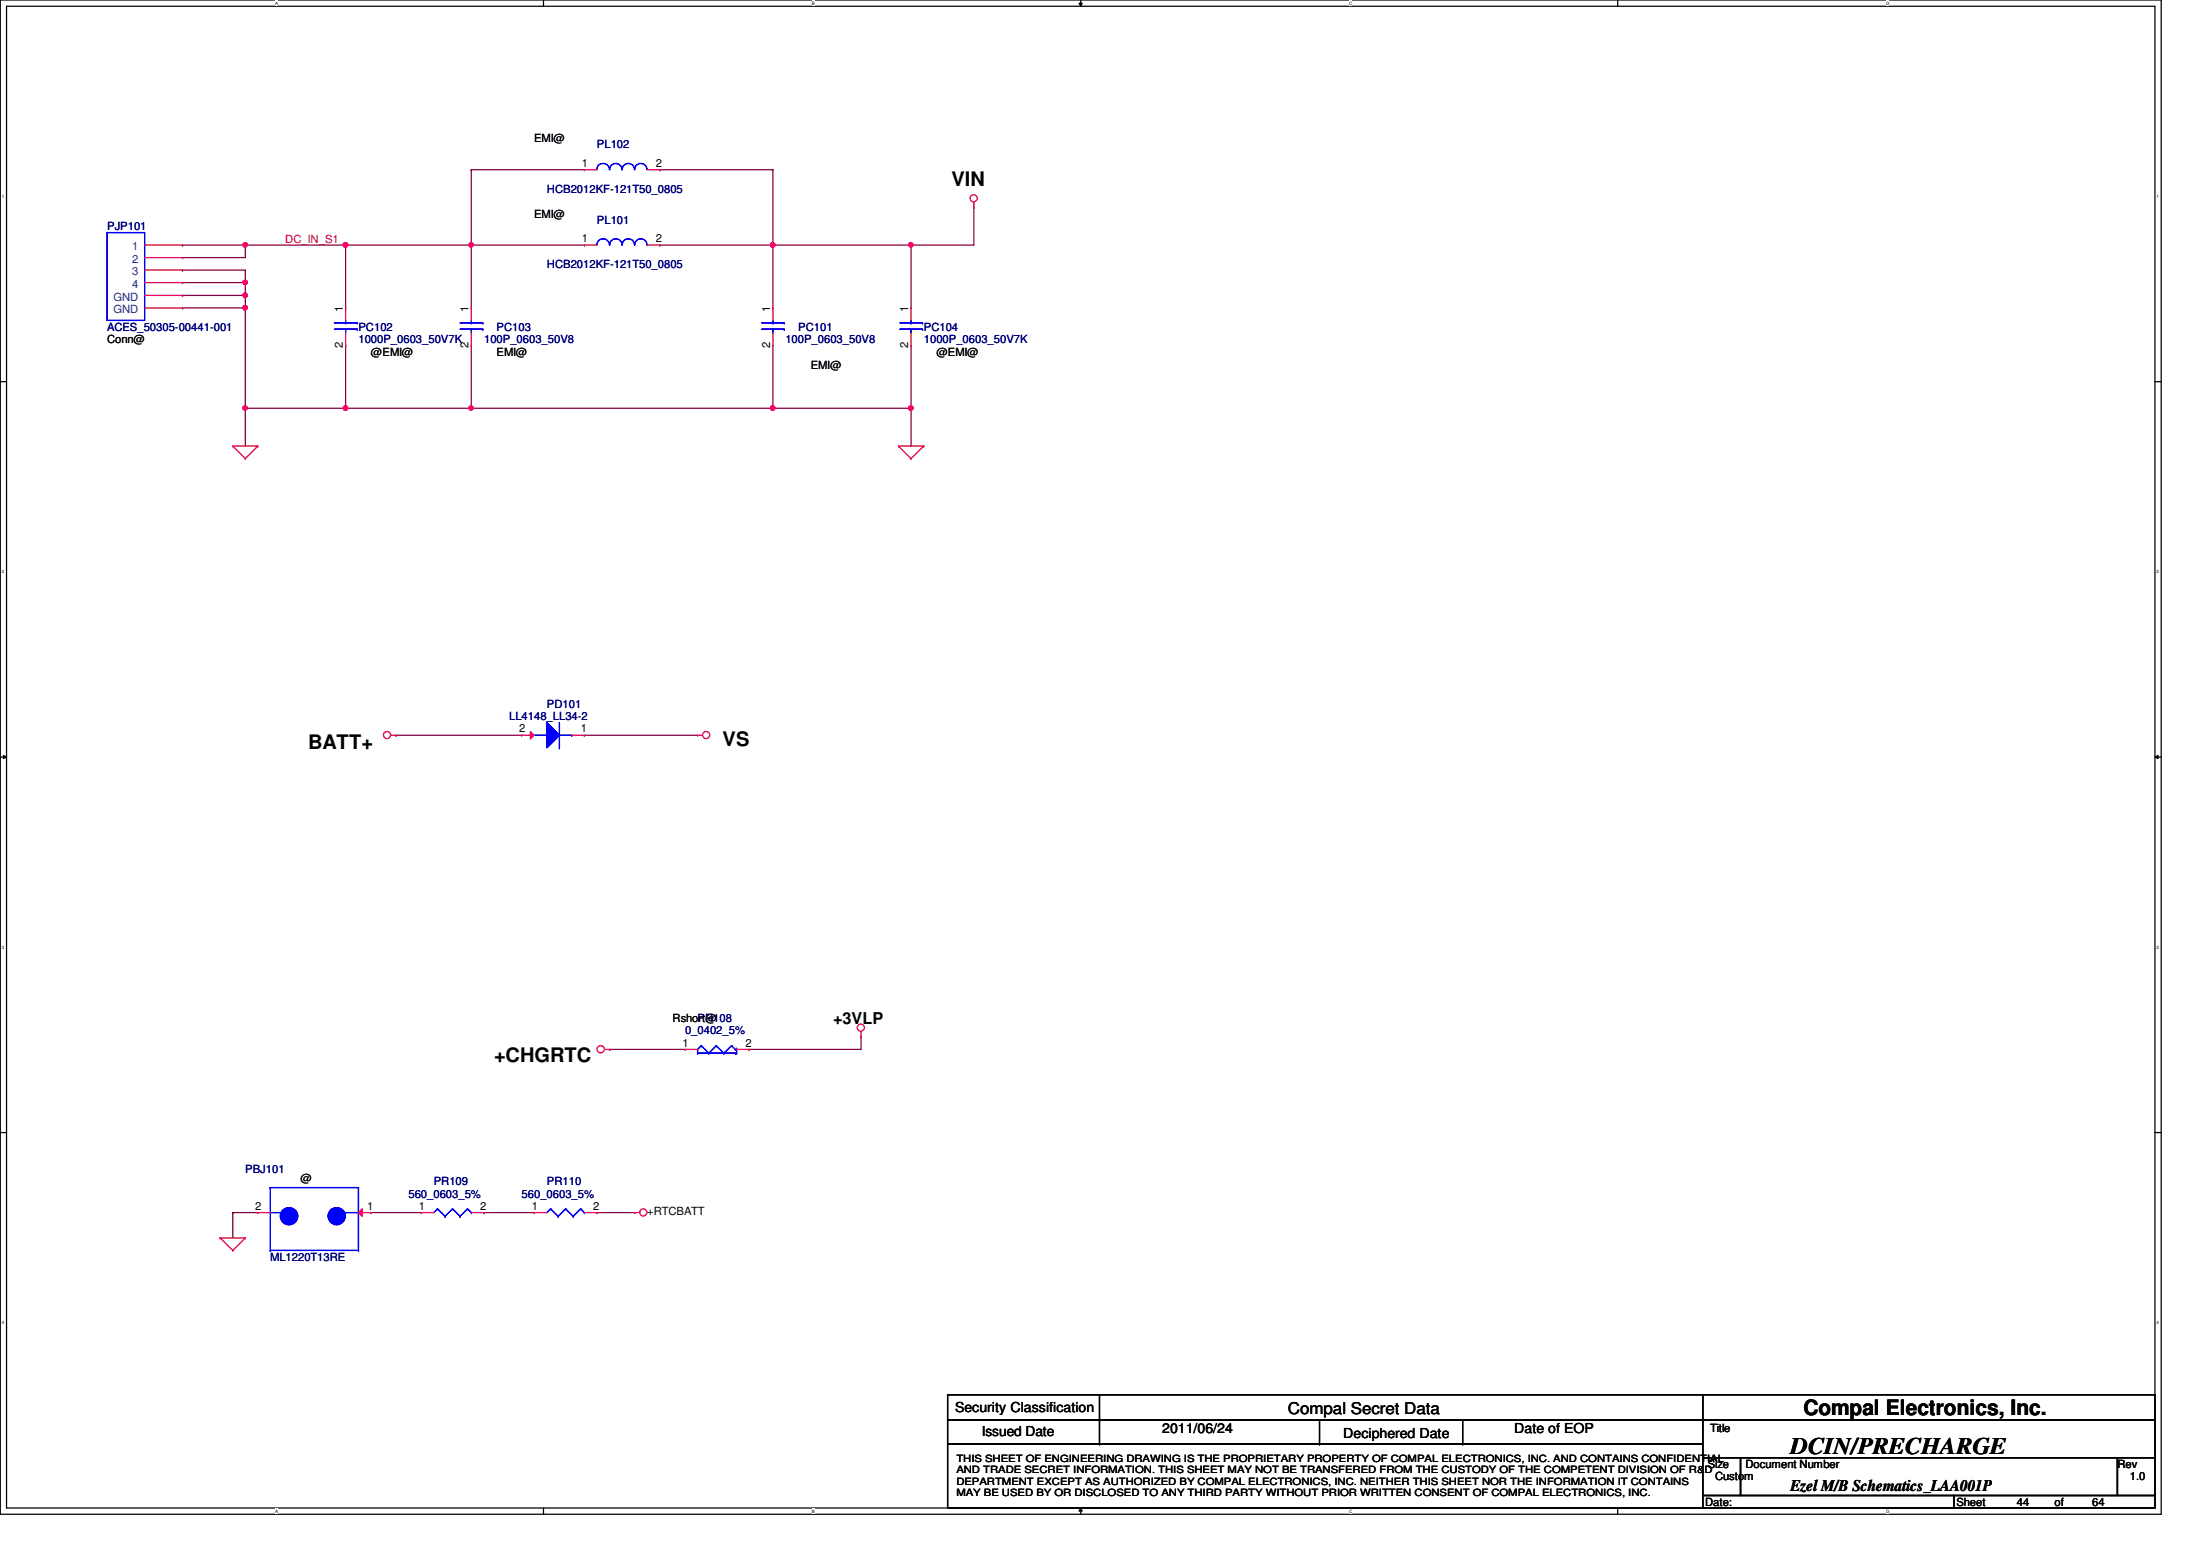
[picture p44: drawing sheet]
<svg xmlns="http://www.w3.org/2000/svg" width="297mm" height="210mm" viewBox="0 0 297 210" stroke-linecap="round" stroke-linejoin="round" font-family="sans-serif">
<defs><g id="words">
<text font-size="3.2" x="242.5" y="196.9">DCIN/PRECHARGE</text>
<text font-size="2.9" x="244.3" y="191.6">Compal Electronics, Inc.</text>
<g font-size="2.7">
<text x="128.9" y="25.2">VIN</text>
<text x="41.7" y="101.4">BATT+</text>
<text x="97.9" y="101">VS</text>
<text x="66.9" y="143.8">+CHGRTC</text>
</g>
<g font-size="2.2">
<text x="112.9" y="138.7">+3VLP</text>
<text x="174.5" y="191.4">Compal Secret Data</text>
<text x="242.5" y="201.9">Ezel M/B Schematics_LAA001P</text>
</g>
<g font-size="1.9">
<text x="129.4" y="191.3">Security Classification</text>
<text x="133" y="194.5">Issued Date</text>
<text x="157.4" y="194">2011/06/24</text>
<text x="181.9" y="194.7">Deciphered Date</text>
<text x="205.1" y="194">Date of EOP</text>
</g>
<g font-size="1.5">
<text x="72.3" y="19.3">EMI@</text>
<text x="78.8" y="22.6">1</text>
<text x="88.9" y="22.6">2</text>
<text x="72.3" y="29.5">EMI@</text>
<text x="78.8" y="32.8">1</text>
<text x="88.9" y="32.8">2</text>
<text x="14.5" y="46.5">Conn@</text>
<text x="46.4" y="47.1" transform="rotate(-90 46.4 47.1)">2</text>
<text x="46.4" y="42.2" transform="rotate(-90 46.4 42.2)">1</text>
<text x="63.5" y="47.1" transform="rotate(-90 63.5 47.1)">2</text>
<text x="63.5" y="42.2" transform="rotate(-90 63.5 42.2)">1</text>
<text x="104.3" y="47.1" transform="rotate(-90 104.3 47.1)">2</text>
<text x="104.3" y="42.2" transform="rotate(-90 104.3 42.2)">1</text>
<text x="123" y="47.1" transform="rotate(-90 123 47.1)">2</text>
<text x="123" y="42.2" transform="rotate(-90 123 42.2)">1</text>
<text x="50.2" y="48.2">@EMI@</text>
<text x="67.3" y="48.2">EMI@</text>
<text x="109.8" y="49.9">EMI@</text>
<text x="126.8" y="48.2">@EMI@</text>
<text x="70.3" y="99.2">2</text>
<text x="78.7" y="99.2">1</text>
<text x="91.1" y="138.4">Rshort@</text>
<text x="92.5" y="141.7">1</text>
<text x="101" y="141.7">2</text>
<text x="40.7" y="160">@</text>
<text x="34.6" y="163.8">2</text>
<text x="49.7" y="163.8">1</text>
<text x="56.7" y="163.8">1</text>
<text x="65" y="163.8">2</text>
<text x="72" y="163.8">1</text>
<text x="80.3" y="163.8">2</text>
<text x="87.7" y="164.6">+RTCBATT</text>
<text x="231.6" y="193.9">Title</text>
<text x="231" y="203.9">Date:</text>
<text x="231.3" y="198.8">Size</text>
<text x="232.3" y="200.5">Custom</text>
<text x="236.4" y="198.8">Document Number</text>
<text x="265" y="203.9">Sheet</text>
<text x="273.2" y="203.9">44</text>
<text x="278.3" y="203.9">of</text>
<text x="283.4" y="203.9">64</text>
<text x="286.8" y="198.8">Rev</text>
<text x="288.5" y="200.5">1.0</text>
</g>
<g font-size="1.5" fill="#000080">
<text x="80.9" y="20.1">PL102</text>
<text x="74.1" y="26.1">HCB2012KF-121T50_0805</text>
<text x="14.5" y="31.2">PJP101</text>
<text x="80.9" y="30.3">PL101</text>
<text x="74.1" y="36.3">HCB2012KF-121T50_0805</text>
<text x="14.5" y="44.8">ACES_50305-00441-001</text>
<text x="48.6" y="44.8">PC102</text>
<text x="48.6" y="46.5">1000P_0603_50V7K</text>
<text x="65.6" y="46.5">100P_0603_50V8</text>
<text x="67.3" y="44.8">PC103</text>
<text x="106.4" y="46.5">100P_0603_50V8</text>
<text x="108.1" y="44.8">PC101</text>
<text x="125.1" y="44.8">PC104</text>
<text x="125.1" y="46.5">1000P_0603_50V7K</text>
<text x="74.1" y="95.8">PD101</text>
<text x="69" y="97.5">LL4148_LL34-2</text>
<text x="92.8" y="140.1">0_0402_5%</text>
<text x="94.5" y="138.4">PR108</text>
<text x="33.2" y="158.8">PBJ101</text>
<text x="58.8" y="160.5">PR109</text>
<text x="74.1" y="160.5">PR110</text>
<text x="55.3" y="162.2">560_0603_5%</text>
<text x="70.7" y="162.2">560_0603_5%</text>
<text x="36.6" y="170.7">ML1220T13RE</text>
</g>
<g font-size="1.5" fill="#004080">
<text x="17.9" y="33.9">1</text>
<text x="17.9" y="35.6">2</text>
<text x="15.4" y="40.7">GND</text>
<text x="17.9" y="37.3">3</text>
<text x="17.9" y="39">4</text>
<text x="15.4" y="42.4">GND</text>
</g>
<text font-size="1.5" fill="#f00" x="38.6" y="32.9">DC_IN_S1</text>
<g font-size="1.4">
<text x="129.5" y="198">THIS SHEET OF ENGINEERING DRAWING IS THE PROPRIETARY PROPERTY OF COMPAL ELECTRONICS, INC. AND CONTAINS CONFIDENTIAL</text>
<text x="129.5" y="199.5">AND TRADE SECRET INFORMATION. THIS SHEET MAY NOT BE TRANSFERED FROM THE CUSTODY OF THE COMPETENT DIVISION OF R&amp;D</text>
<text x="129.5" y="201.1">DEPARTMENT EXCEPT AS AUTHORIZED BY COMPAL ELECTRONICS, INC. NEITHER THIS SHEET NOR THE INFORMATION IT CONTAINS</text>
<text x="129.5" y="202.6">MAY BE USED BY OR DISCLOSED TO ANY THIRD PARTY WITHOUT PRIOR WRITTEN CONSENT OF COMPAL ELECTRONICS, INC.</text>
</g>
<g font-size=".6">
<text x="37.2" y=".6">A</text>
<text x="110" y=".6">B</text>
<text x="182.7" y=".6">C</text>
<text x="255.5" y=".6">D</text>
<text x=".3" y="26.8">1</text>
<text x="292.1" y="26.8">1</text>
<text x=".3" y="77.6">2</text>
<text x="292.1" y="77.6">2</text>
<text x=".3" y="128.5">3</text>
<text x="292.1" y="128.5">3</text>
<text x=".3" y="179.3">4</text>
<text x="292.1" y="179.3">4</text>
<text x="37.2" y="204.9">A</text>
<text x="110" y="204.9">B</text>
<text x="182.7" y="204.9">C</text>
<text x="255.5" y="204.9">D</text>
</g>
</g></defs>
<path d="M0 0h292.7v205.1h-292.7zM.9 .8h291v203.4h-291z" fill="none" stroke="#000" stroke-width=".17"/>
<g fill="#fff">
<path d="M37.2 .1h.4v.7h-.4z"/>
<path d="M37.2 204.3h.4v.7h-.4z"/>
</g>
<path d="M73.6 0v.8M73.6 204.2v.9" fill="none" stroke="#000" stroke-width=".17"/>
<g fill="#fff">
<path d="M110 .1h.4v.7h-.4z"/>
<path d="M110 204.3h.4v.7h-.4z"/>
</g>
<path d="M146.4 0v.8M146.4 204.2v.9" fill="none" stroke="#000" stroke-width=".17"/>
<path d="M146.1 .4h.5l-.2 .4zM146.4 204.2l.2 .4h-.5z" fill="#000"/>
<path d="M146.1 .4h.5l-.2 .4zM146.4 204.2l.2 .4h-.5z" fill="none" stroke="#000" stroke-width=".14"/>
<g fill="#fff">
<path d="M182.7 .1h.4v.7h-.4z"/>
<path d="M182.7 204.3h.4v.7h-.4z"/>
</g>
<path d="M219.1 0v.8M219.1 204.2v.9" fill="none" stroke="#000" stroke-width=".17"/>
<g fill="#fff">
<path d="M255.5 .1h.4v.7h-.4z"/>
<path d="M255.5 204.3h.4v.7h-.4z"/>
<path d="M.3 26.2h.2v.7h-.2z"/>
<path d="M292.1 26.2h.3v.7h-.3z"/>
<path d="M.3 77.1h.2v.7h-.2z"/>
<path d="M292.1 77.1h.3v.7h-.3z"/>
</g>
<path d="M0 51.7h.9M291.9 51.7h.8" fill="none" stroke="#000" stroke-width=".17"/>
<g fill="#fff">
<path d="M.3 127.9h.2v.7h-.2z"/>
<path d="M292.1 127.9h.3v.7h-.3z"/>
</g>
<path d="M0 102.5h.9M291.9 102.5h.8" fill="none" stroke="#000" stroke-width=".17"/>
<path d="M.5 102.3l.4 .2-.4 .2zM291.9 102.5l.4-.2v.4z" fill="#000"/>
<path d="M.5 102.3l.4 .2-.4 .2zM291.9 102.5l.4-.2v.4z" fill="none" stroke="#000" stroke-width=".14"/>
<g fill="#fff">
<path d="M.3 178.8h.2v.7h-.2z"/>
<path d="M292.1 178.8h.3v.7h-.3z"/>
</g>
<path d="M0 153.4h.9M291.9 153.4h.8" fill="none" stroke="#000" stroke-width=".17"/>
<g fill="none" stroke="#800040" stroke-width=".17">
<path d="M24.7 34.9h.1M24.7 33.2h.1M24.7 33.2h8.5M33.2 33.2h.1M33.2 36.6h.1M33.2 33.2v1.7h-8.5M33.2 36.6v1.7M46.8 33.2h.1M46.8 33.2h17M82.6 142.1h.1M82.6 142.1h10.2M116.6 140.4h.1"/>
<path d="M116.6 140.4v1.7"/>
</g>
<circle cx="46.8" cy="33.2" r=".32" fill="#f0f"/>
<circle cx="46.8" cy="33.2" r=".32" fill="none" stroke="#f0f" stroke-width=".17"/>
<path d="M33.2 38.3h.1M33.2 38.3v1.7" fill="none" stroke="#800040" stroke-width=".17"/>
<circle cx="33.2" cy="38.2" r=".32" fill="#f0f"/>
<circle cx="33.2" cy="38.2" r=".32" fill="none" stroke="#f0f" stroke-width=".17"/>
<path d="M104.7 33.2h.1M104.7 33.2h18.7M123.4 33.2h.1M123.4 33.2v8.5M123.4 55.3h.1M123.4 55.3v5.1" fill="none" stroke="#800040" stroke-width=".17"/>
<circle cx="123.4" cy="33.2" r=".32" fill="#f0f"/>
<circle cx="123.4" cy="33.2" r=".32" fill="none" stroke="#f0f" stroke-width=".17"/>
<circle cx="104.7" cy="33.2" r=".32" fill="#f0f"/>
<circle cx="104.7" cy="33.2" r=".32" fill="none" stroke="#f0f" stroke-width=".17"/>
<path d="M33.2 33.2h.1M33.2 33.2h13.6" fill="none" stroke="#800040" stroke-width=".17"/>
<circle cx="46.8" cy="33.2" r=".32" fill="#f0f"/>
<circle cx="46.8" cy="33.2" r=".32" fill="none" stroke="#f0f" stroke-width=".17"/>
<circle cx="33.2" cy="33.2" r=".32" fill="#f0f"/>
<circle cx="33.2" cy="33.2" r=".32" fill="none" stroke="#f0f" stroke-width=".17"/>
<path d="M104.7 55.3h.1M104.7 55.3h18.7" fill="none" stroke="#800040" stroke-width=".17"/>
<circle cx="123.4" cy="55.3" r=".32" fill="#f0f"/>
<circle cx="123.4" cy="55.3" r=".32" fill="none" stroke="#f0f" stroke-width=".17"/>
<path d="M46.8 33.2h.1M46.8 33.2v8.5M63.8 33.2h.1M63.8 33.2v8.5M63.8 33.2h15.4M33.2 55.3h.1M33.2 55.3v5.1" fill="none" stroke="#800040" stroke-width=".17"/>
<circle cx="63.8" cy="33.2" r=".32" fill="#f0f"/>
<circle cx="63.8" cy="33.2" r=".32" fill="none" stroke="#f0f" stroke-width=".17"/>
<g fill="none" stroke="#800040" stroke-width=".17">
<path d="M24.7 38.3h.1M24.7 36.6h.1M24.7 38.3h8.5M24.7 36.6h8.5M104.7 33.2h.1M104.7 33.2v8.5M123.4 33.2h.1M131.9 28.1h.1M131.9 28.1v5.1h-8.5M24.7 40h.1M24.7 41.7h.1M24.7 40h8.5"/>
<path d="M24.7 41.7h8.5M33.2 41.7h.1M33.2 41.7v13.6"/>
</g>
<circle cx="33.2" cy="41.7" r=".32" fill="#f0f"/>
<circle cx="33.2" cy="41.7" r=".32" fill="none" stroke="#f0f" stroke-width=".17"/>
<path d="M33.2 40h.1M33.2 40v1.7" fill="none" stroke="#800040" stroke-width=".17"/>
<circle cx="33.2" cy="40" r=".32" fill="#f0f"/>
<circle cx="33.2" cy="40" r=".32" fill="none" stroke="#f0f" stroke-width=".17"/>
<path d="M104.7 55.3h.1M104.7 46.8v8.5M123.4 55.3h.1M123.4 46.8v8.5" fill="none" stroke="#800040" stroke-width=".17"/>
<circle cx="104.7" cy="55.3" r=".32" fill="#f0f"/>
<circle cx="104.7" cy="55.3" r=".32" fill="none" stroke="#f0f" stroke-width=".17"/>
<path d="M63.8 55.3h.1M63.8 46.8h.1M63.8 55.3h40.9M63.8 46.8v8.5" fill="none" stroke="#800040" stroke-width=".17"/>
<circle cx="63.8" cy="55.3" r=".32" fill="#f0f"/>
<circle cx="63.8" cy="55.3" r=".32" fill="none" stroke="#f0f" stroke-width=".17"/>
<path d="M46.8 55.3h.1M46.8 55.3h17" fill="none" stroke="#800040" stroke-width=".17"/>
<circle cx="46.8" cy="55.3" r=".32" fill="#f0f"/>
<circle cx="46.8" cy="55.3" r=".32" fill="none" stroke="#f0f" stroke-width=".17"/>
<path d="M33.2 55.3h.1M46.8 46.8h.1M46.8 46.8v8.5h-13.6" fill="none" stroke="#800040" stroke-width=".17"/>
<circle cx="33.2" cy="55.3" r=".32" fill="#f0f"/>
<circle cx="33.2" cy="55.3" r=".32" fill="none" stroke="#f0f" stroke-width=".17"/>
<path d="M104.7 23h.1M104.7 23v10.2M101.5 142.1h.1M101.5 142.1h15.1" fill="none" stroke="#800040" stroke-width=".17"/>
<circle cx="104.7" cy="33.2" r=".32" fill="#f0f"/>
<circle cx="104.7" cy="33.2" r=".32" fill="none" stroke="#f0f" stroke-width=".17"/>
<g fill="none" stroke="#800040" stroke-width=".17">
<path d="M63.8 23h.1M63.8 23h15.4M63.8 23v10.2M89.4 23h.1M89.4 33.2h.1M89.4 23h15.3M89.4 33.2h15.3M53.6 99.6h.1M53.6 99.6h17.1M79.2 99.6h.1M79.2 99.6h15.3M31.5 164.2h.1"/>
<path d="M31.5 164.2v3.4M31.5 164.2h3.4M50.2 164.2h.1M50.2 164.2h6.9M65.6 164.2h.1M65.6 164.2h6.7M80.9 164.2h.1M80.9 164.2h5.1"/>
</g>
<g fill="none" stroke="#f00" stroke-width=".17">
<path d="M131.9 28.1h.1M131.9 27.4v.7M31.5 60.4h.1M31.5 60.4h3.4M31.5 60.4l1.7 1.7M33.2 62.1h.1M34.9 60.4h.1M34.9 60.4l-1.7 1.7M121.7 60.4h.1M121.7 60.4h3.4M121.7 60.4l1.7 1.7M123.4 62.1h.1"/>
<path d="M125.1 60.4h.1M125.1 60.4l-1.7 1.7M53 99.6h.6M53.6 99.6h.1M94.5 99.6h.1M94.5 99.6h.7M116.6 139.7v.7M81.9 142.1h.7M82.6 142.1h.1M116.6 140.4h.1M29.8 167.6h.1M29.8 167.6h3.4"/>
<path d="M29.8 167.6l1.7 1.7M31.5 169.3h.1M33.2 167.6h.1M33.2 167.6l-1.7 1.7M86 164.2h.1M86 164.2h.7"/>
<circle cx="131.9" cy="26.9" r=".49"/>
<circle cx="52.4" cy="99.5" r=".49"/>
<circle cx="95.6" cy="99.5" r=".49"/>
<circle cx="116.6" cy="139.2" r=".49"/>
<circle cx="81.4" cy="142.1" r=".5"/>
<circle cx="87.1" cy="164.2" r=".49"/>
</g>
<g fill="none" stroke="#000" stroke-width=".17">
<path d="M128.4 188.9h102.2v3.4h-102.2zM128.4 192.3h102.2v3.2h-102.2zM128.4 195.5h102.2v8.7h-102.2zM148.9 192.3h.1M148.9 195.5h.1M148.9 188.9v6.6M178.7 195.5h.1M178.7 192.3v3.2M198.1 195.5h.1M198.1 192.3v3.2M230.6 188.9h61.3v3.4h-61.3zM230.6 192.3h61.3v5.1h-61.3z"/>
<path d="M230.6 197.4h5.2v5.1h-5.2zM235.8 197.4h51v5.1h-51zM286.8 197.4h5.1v5.1h-5.1zM230.6 202.5h34.1v1.7h-34.1zM264.7 202.5h27.2v1.7h-27.2z"/>
</g>
<circle cx="39.2" cy="164.7" r="1.18" fill="#00f"/>
<circle cx="39.2" cy="164.7" r="1.18" fill="none" stroke="#00f" stroke-width=".17"/>
<circle cx="45.6" cy="164.7" r="1.17" fill="#00f"/>
<g fill="none" stroke="#00f" stroke-width=".17">
<path d="M36.6 169.3h.1M36.6 160.8h.1M36.6 164.2h.1M36.6 160.8v8.5M36.6 169.3h12M36.6 160.8h12M36.6 164.2h1.5M46.6 164.2h2M48.6 169.3h.1M48.6 160.8h.1M48.6 164.2h.1M48.6 160.8v8.5"/>
<circle cx="45.6" cy="164.7" r="1.17"/>
</g>
<circle cx="39.2" cy="164.7" r="1.18" fill="#00f"/>
<circle cx="39.2" cy="164.7" r="1.18" fill="none" stroke="#00f" stroke-width=".17"/>
<circle cx="45.6" cy="164.7" r="1.17" fill="#00f"/>
<g fill="none" stroke="#00f" stroke-width=".17">
<path d="M36.6 169.3h.1M36.6 160.8h.1M36.6 164.2h.1M36.6 160.8v8.5M36.6 169.3h12M36.6 160.8h12M36.6 164.2h1.5M46.6 164.2h2M48.6 169.3h.1M48.6 160.8h.1M48.6 164.2h.1M48.6 160.8v8.5"/>
<circle cx="45.6" cy="164.7" r="1.17"/>
</g>
<path d="M48.6 164.2l.5-.5v1z" fill="#f00"/>
<g fill="none" stroke="#f00" stroke-width=".17">
<path d="M19.6 33.2h5.1M19.6 36.6h5.1M19.6 38.3h5.1M19.6 34.9h5.1M24.7 33.2h.1M24.7 36.6h.1M24.7 38.3h.1M24.7 34.9h.1M79.2 23h.1M79.2 33.2h.1M79.2 33.2h1.7M79.2 23h1.7"/>
<path d="M87.7 33.2h1.7M87.7 23h1.7M89.4 23h.1M89.4 33.2h.1M19.6 40h5.1M19.6 41.7h5.1M24.7 40h.1M24.7 41.7h.1M46.8 41.7h.1M46.8 46.8h.1M46.8 41.7v1.7M46.8 45.1v1.7"/>
<path d="M63.8 41.7h.1M63.8 46.8h.1M63.8 41.7v1.7M63.8 45.1v1.7M104.7 41.7h.1M104.7 46.8h.1M104.7 41.7v1.7M104.7 45.1v1.7M123.4 41.7h.1M123.4 46.8h.1M123.4 41.7v1.7M123.4 45.1v1.7"/>
<path d="M92.8 142.1h.1M92.8 142.1h1.7M99.8 142.1h1.7M101.5 142.1h.1M34.9 164.2h.1M34.9 164.2h1.7M48.6 164.2l.5-.5v1zM48.6 164.2h1.6M50.2 164.2h.1M57.1 164.2h.1M57.1 164.2h1.7M63.8 164.2h1.8"/>
<path d="M65.6 164.2h.1M72.3 164.2h.1M72.3 164.2h1.8M79.2 164.2h1.7M80.9 164.2h.1"/>
</g>
<g fill="none" stroke="#00f" stroke-width=".17">
<path d="M14.5 31.5h5.1v11.9h-5.1zM80.9 23a.85 .85 0 0 1 .8-.9 .85 .85 0 0 1 .8 .9M80.9 33.2a.85 .85 0 0 1 .8-.9 .85 .85 0 0 1 .8 .9M82.6 23a.83 .83 0 0 1 .8-.9 .83 .83 0 0 1 .8 .9M82.6 33.2a.83 .83 0 0 1 .8-.9 .83 .83 0 0 1 .8 .9M84.3 23a.83 .83 0 0 1 .8-.9 .83 .83 0 0 1 .8 .9M84.3 33.2a.83 .83 0 0 1 .8-.9 .83 .83 0 0 1 .8 .9M86 23a.83 .83 0 0 1 .8-.9 .83 .83 0 0 1 .8 .9M86 33.2a.83 .83 0 0 1 .8-.9 .83 .83 0 0 1 .8 .9M45.3 44.6h3.1M45.3 43.7h3.1M46.8 43.7h.1"/>
<path d="M46.8 44.6h.1M46.8 43.4v.3M46.8 44.6v.5M48.4 44.6h.1M48.4 43.7h.1M62.3 44.6h3.1M62.3 43.7h3.1M63.8 43.7h.1M63.8 44.6h.1M63.8 43.4v.3M63.8 44.6v.5M65.4 44.6h.1"/>
<path d="M65.4 43.7h.1M103.2 44.6h3M103.2 43.7h3M104.7 43.7h.1M104.7 44.6h.1M104.7 43.4v.3M104.7 44.6v.5M106.2 44.6h.1M106.2 43.7h.1M121.9 44.6h3.1M121.9 43.7h3.1M123.4 43.7h.1"/>
<path d="M123.4 44.6h.1M123.4 43.4v.3M123.4 44.6v.5M125 44.6h.1M125 43.7h.1M94.5 142.6h.1M94.5 142.6h5.1M95 141.6h.1M95 141.6l-.5 .5v.5M95 141.6l1 1M96 142.6h.1M97 141.6h.1"/>
<path d="M97 141.6l-1 1M97 141.6l1 1M98 142.6h.1M99.1 141.6h.1M99.1 141.6l-1.1 1M99.1 141.6l.5 .5M99.6 142.1h.1M99.6 142.6h.1M99.8 142.6h.1M99.8 141.9v.7M59.3 163.7h.1M59.3 163.7l-.5 .5"/>
<path d="M59.3 163.7l1 1M60.3 164.7h.1M61.3 163.7h.1M61.3 163.7l-1 1M61.3 163.7l1 1M62.3 164.7h.1M63.3 163.7h.1M63.3 163.7l-1 1M63.3 163.7l.5 .5M63.8 164.2h.1M74.6 163.7h.1M74.6 163.7l-.5 .5"/>
<path d="M74.6 163.7l1 1M75.6 164.7h.1M76.6 163.7h.1M76.6 163.7l-1 1M76.6 163.7l1 1M77.6 164.7h.1M78.7 163.7h.1M78.7 163.7l-1.1 1M78.7 163.7l.5 .5M79.2 164.2h.1"/>
</g>
<path d="M74.1 97.8l1.7 1.8-1.7 1.7z" fill="#00f"/>
<path d="M72.3 99.6h1.8M74.1 97.8l1.7 1.8-1.7 1.7zM74.1 99.6h.1M75.8 97.8v3.5M75.8 99.6h1.7M77.5 99.6h.1M75.8 101.3h.1" fill="none" stroke="#00f" stroke-width=".17"/>
<path d="M74.1 97.8l1.7 1.8-1.7 1.7z" fill="#00f"/>
<path d="M72.3 99.6h1.8M74.1 97.8l1.7 1.8-1.7 1.7zM74.1 99.6h.1M75.8 97.8v3.5M75.8 99.6h1.7M77.5 99.6h.1M75.8 101.3h.1" fill="none" stroke="#00f" stroke-width=".17"/>
<path d="M77.5 99.6h1.7M79.2 99.6h.1" fill="none" stroke="#f00" stroke-width=".17"/>
<path d="M71.8 99.1l.5 .5-.5 .5z" fill="#f00"/>
<path d="M70.7 99.6h.1M70.7 99.6h1.6M71.8 99.1l.5 .5-.5 .5z" fill="none" stroke="#f00" stroke-width=".17"/>
<circle cx="46.8" cy="33.2" r=".32" fill="#f0f"/>
<circle cx="46.8" cy="33.2" r=".32" fill="none" stroke="#f0f" stroke-width=".17"/>
<circle cx="33.2" cy="38.2" r=".32" fill="#f0f"/>
<circle cx="33.2" cy="38.2" r=".32" fill="none" stroke="#f0f" stroke-width=".17"/>
<circle cx="123.4" cy="33.2" r=".32" fill="#f0f"/>
<circle cx="123.4" cy="33.2" r=".32" fill="none" stroke="#f0f" stroke-width=".17"/>
<circle cx="104.7" cy="33.2" r=".32" fill="#f0f"/>
<circle cx="104.7" cy="33.2" r=".32" fill="none" stroke="#f0f" stroke-width=".17"/>
<circle cx="46.8" cy="33.2" r=".32" fill="#f0f"/>
<circle cx="46.8" cy="33.2" r=".32" fill="none" stroke="#f0f" stroke-width=".17"/>
<circle cx="33.2" cy="33.2" r=".32" fill="#f0f"/>
<circle cx="33.2" cy="33.2" r=".32" fill="none" stroke="#f0f" stroke-width=".17"/>
<circle cx="123.4" cy="55.3" r=".32" fill="#f0f"/>
<circle cx="123.4" cy="55.3" r=".32" fill="none" stroke="#f0f" stroke-width=".17"/>
<circle cx="63.8" cy="33.2" r=".32" fill="#f0f"/>
<circle cx="63.8" cy="33.2" r=".32" fill="none" stroke="#f0f" stroke-width=".17"/>
<circle cx="33.2" cy="41.7" r=".32" fill="#f0f"/>
<circle cx="33.2" cy="41.7" r=".32" fill="none" stroke="#f0f" stroke-width=".17"/>
<circle cx="33.2" cy="40" r=".32" fill="#f0f"/>
<circle cx="33.2" cy="40" r=".32" fill="none" stroke="#f0f" stroke-width=".17"/>
<circle cx="104.7" cy="55.3" r=".32" fill="#f0f"/>
<circle cx="104.7" cy="55.3" r=".32" fill="none" stroke="#f0f" stroke-width=".17"/>
<circle cx="63.8" cy="55.3" r=".32" fill="#f0f"/>
<circle cx="63.8" cy="55.3" r=".32" fill="none" stroke="#f0f" stroke-width=".17"/>
<circle cx="46.8" cy="55.3" r=".32" fill="#f0f"/>
<circle cx="46.8" cy="55.3" r=".32" fill="none" stroke="#f0f" stroke-width=".17"/>
<circle cx="33.2" cy="55.3" r=".32" fill="#f0f"/>
<circle cx="33.2" cy="55.3" r=".32" fill="none" stroke="#f0f" stroke-width=".17"/>
<circle cx="104.7" cy="33.2" r=".32" fill="#f0f"/>
<circle cx="104.7" cy="33.2" r=".32" fill="none" stroke="#f0f" stroke-width=".17"/>
<use href="#words"/>
</svg>
